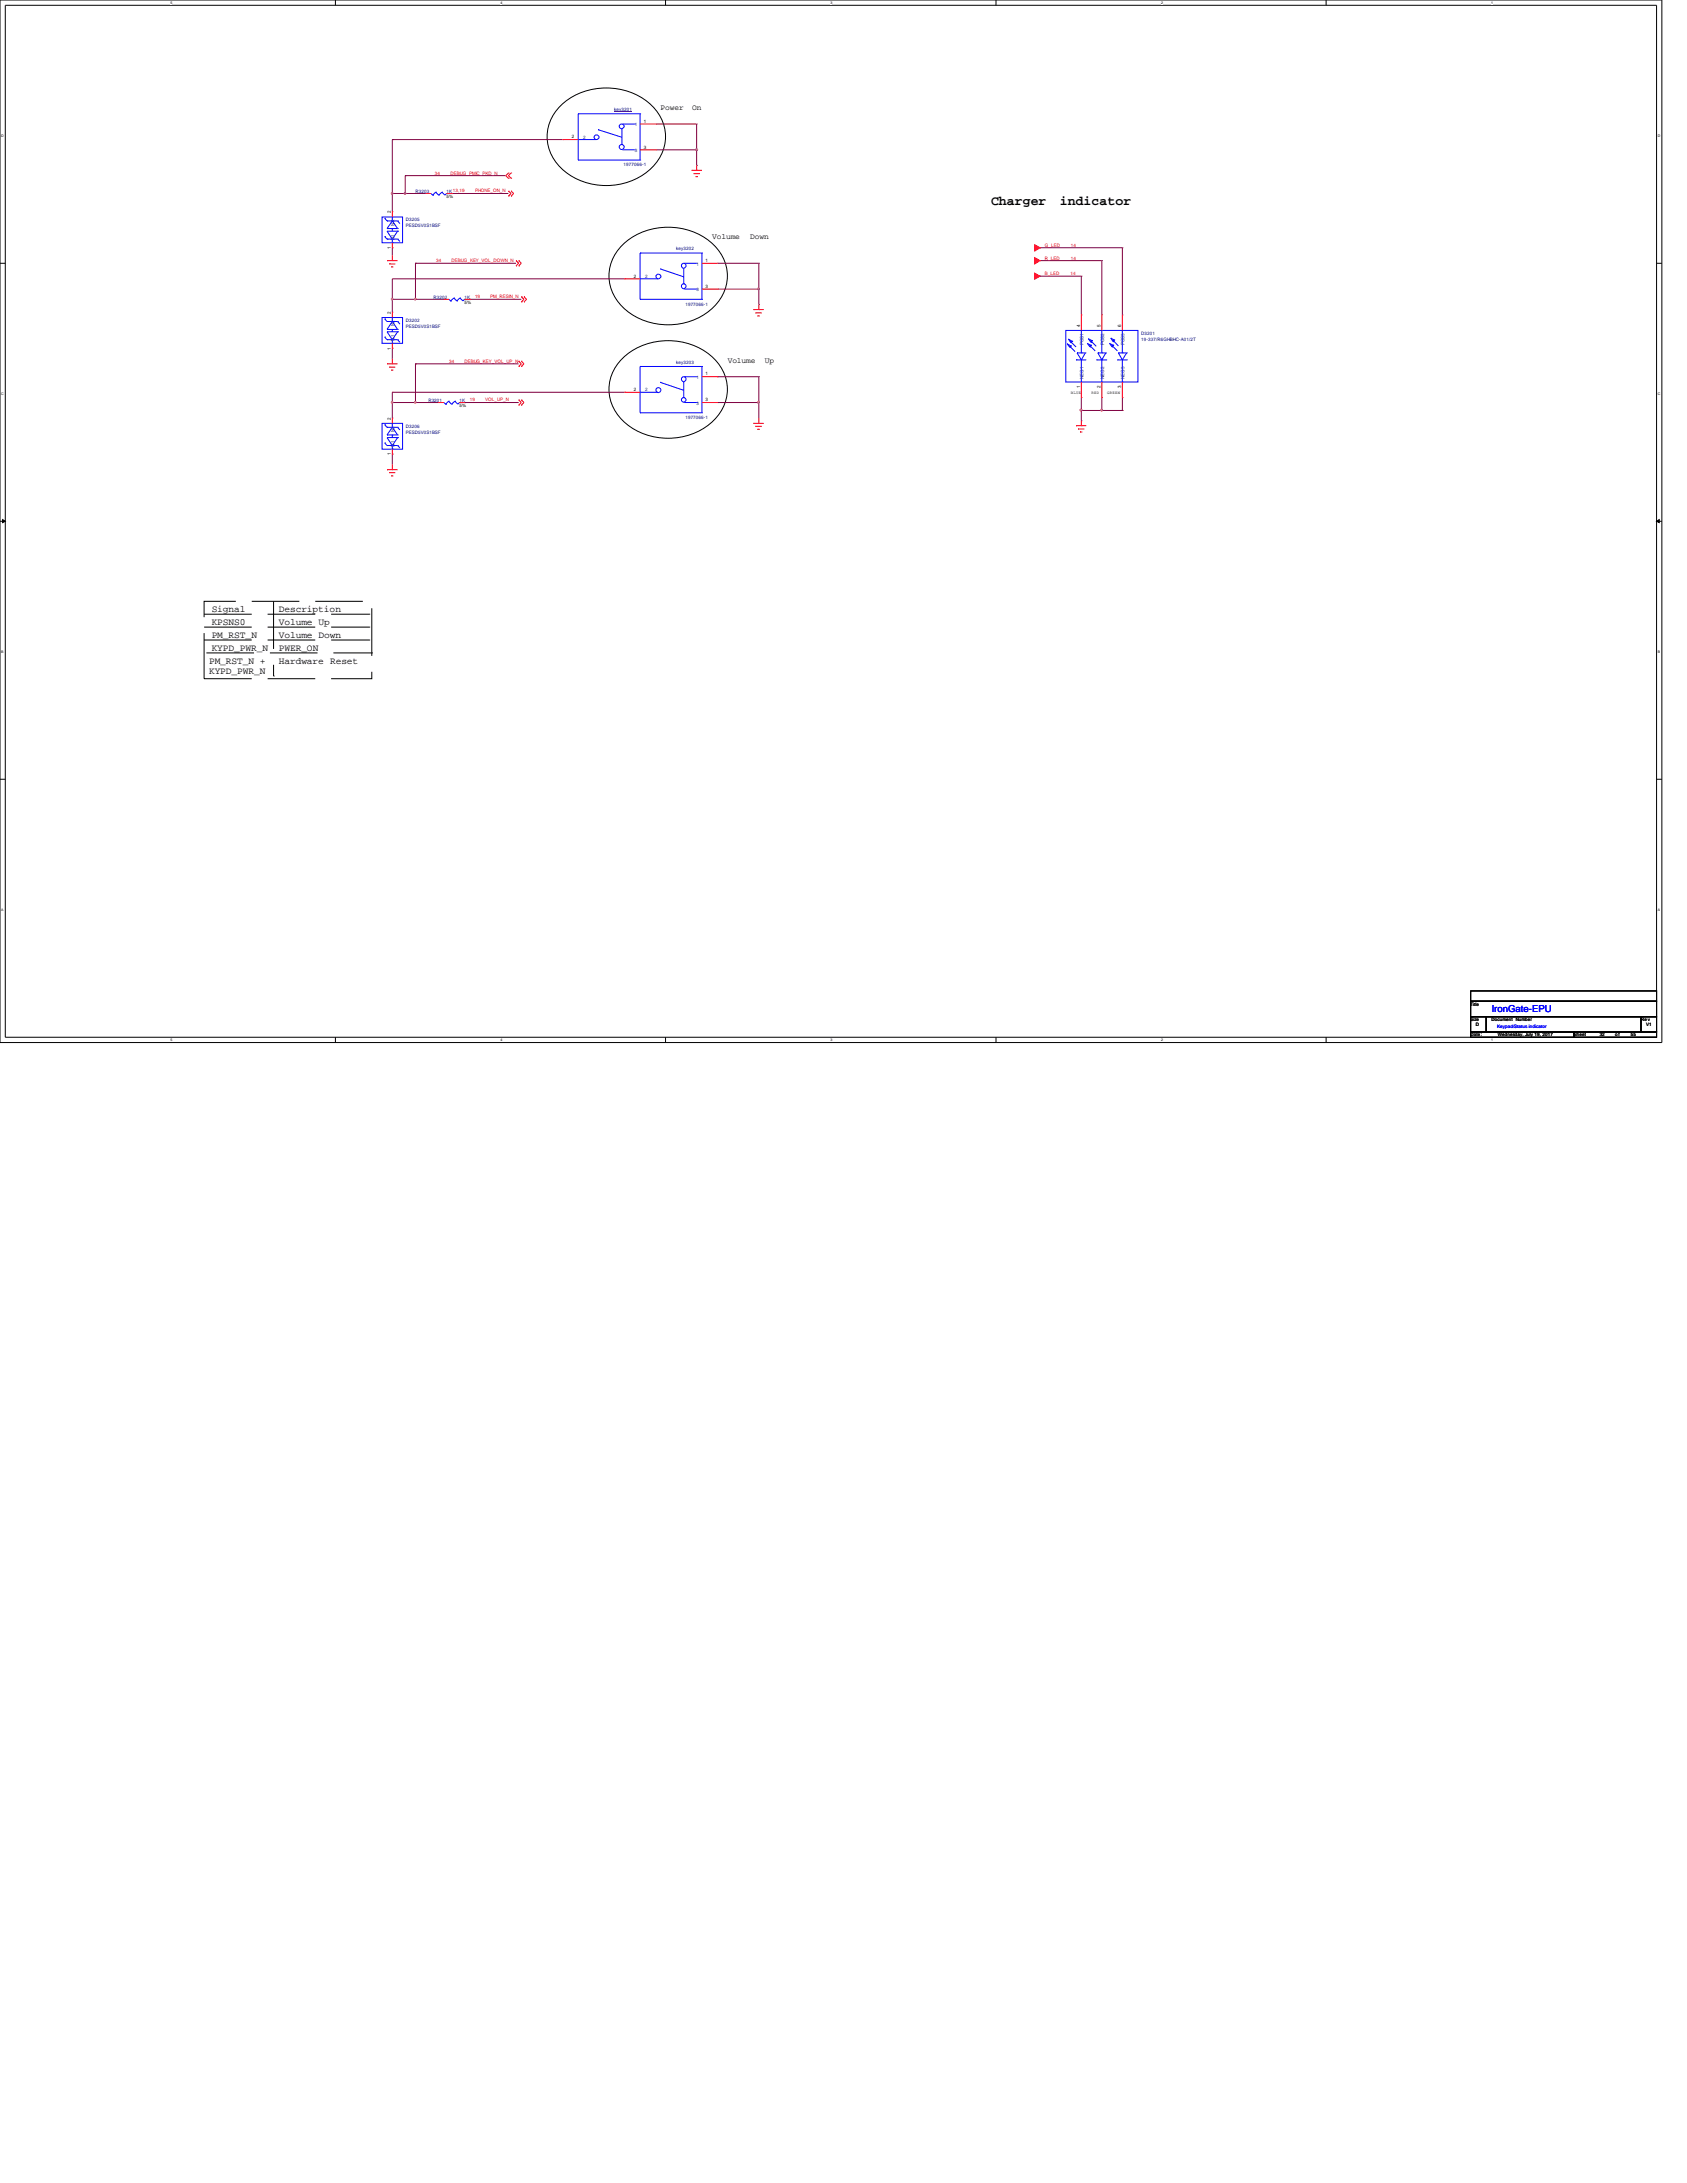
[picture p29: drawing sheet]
<svg xmlns="http://www.w3.org/2000/svg" width="216mm" height="279mm" viewBox="0 0 216 279" stroke-linecap="round" stroke-linejoin="round" font-family="sans-serif">
<defs><g id="words">
<g font-size="1.7">
<text x="126.8" y="26.2">Charger</text>
<text x="135.6" y="26.2">indicator</text>
</g>
<g font-size="1.2">
<text x="27.1" y="80">KPSNS0</text>
<text x="27.1" y="78.3">Signal</text>
<text x="27.1" y="83.3">KYPD_PWR_N</text>
<text x="27.1" y="81.6">PM_RST_N</text>
<text x="35.7" y="83.3">PWER_ON</text>
<text x="35.7" y="81.6">Volume Down</text>
<text x="35.7" y="80">Volume Up</text>
<text x="35.7" y="78.3">Description</text>
<text x="26.8" y="86.2">KYPD_PWR_N</text>
<text x="26.8" y="84.9">PM_RST_N +</text>
<text x="35.7" y="84.9">Hardware Reset</text>
</g>
<text font-size="1.2" fill="#00f" x="190.9" y="129.5">IronGate-EPU</text>
<g font-size="1">
<text x="84.5" y="14.1">Power</text>
<text x="88.6" y="14.1">On</text>
<text x="91.1" y="30.6">Volume</text>
<text x="96" y="30.6">Down</text>
<text x="93.1" y="46.4">Volume</text>
<text x="97.9" y="46.4">Up</text>
</g>
<g font-size=".6">
<text x="73.2" y="17.7">2</text>
<text x="82.4" y="15.7">1</text>
<text x="82.4" y="19">3</text>
<text x="50" y="27.3" transform="rotate(-90 50 27.3)">2</text>
<text x="57.1" y="25.3">5%</text>
<text x="50" y="31.9" transform="rotate(-90 50 31.9)">1</text>
<text x="81.1" y="35.5">2</text>
<text x="90.3" y="33.5">1</text>
<text x="50" y="40.2" transform="rotate(-90 50 40.2)">2</text>
<text x="59.4" y="38.9">5%</text>
<text x="90.3" y="36.8">3</text>
<text x="138.2" y="41.8" transform="rotate(-90 138.2 41.8)">4</text>
<text x="140.8" y="41.8" transform="rotate(-90 140.8 41.8)">5</text>
<text x="143.5" y="41.8" transform="rotate(-90 143.5 41.8)">6</text>
<text x="50" y="44.7" transform="rotate(-90 50 44.7)">1</text>
<text x="50" y="53.7" transform="rotate(-90 50 53.7)">2</text>
<text x="58.8" y="52.1">5%</text>
<text x="81.1" y="50">2</text>
<text x="90.3" y="48">1</text>
<text x="90.3" y="51.4">3</text>
<text x="138.2" y="49.7" transform="rotate(-90 138.2 49.7)">1</text>
<text x="140.8" y="49.7" transform="rotate(-90 140.8 49.7)">2</text>
<text x="143.5" y="49.7" transform="rotate(-90 143.5 49.7)">3</text>
<text x="50" y="58.3" transform="rotate(-90 50 58.3)">1</text>
<text x="188.2" y="128.7">Title</text>
<text x="188.2" y="130.7">Size</text>
<text x="188.9" y="131.3">D</text>
<text x="190.9" y="130.7">Document</text>
<text x="194" y="130.7">Number</text>
<text x="210" y="130.7">Re v</text>
<text x="210.7" y="131.3">V1</text>
<text x="188.2" y="132.6">Date:</text>
<text x="191.7" y="132.6">Wednesday, July 19, 2017</text>
<text x="201.4" y="132.6">Sheet</text>
<text x="204.7" y="132.6">32</text>
<text x="206.7" y="132.6">o f</text>
<text x="208.7" y="132.6">55</text>
</g>
<g font-size=".6" fill="#004080">
<text x="74.6" y="17.7">2</text>
<text x="81.2" y="16.2">1</text>
<text x="81.2" y="19.5">3</text>
<text x="50.5" y="28.9" transform="rotate(-90 50.5 28.9)">N2</text>
<text x="50.5" y="30.7" transform="rotate(-90 50.5 30.7)">N1</text>
<text x="82.5" y="35.6">2</text>
<text x="89.2" y="34">1</text>
<text x="50.5" y="41.7" transform="rotate(-90 50.5 41.7)">N2</text>
<text x="89.2" y="37.3">3</text>
<text x="50.5" y="43.6" transform="rotate(-90 50.5 43.6)">N1</text>
<text x="138.7" y="44.2" transform="rotate(-90 138.7 44.2)">POS1</text>
<text x="141.3" y="44.2" transform="rotate(-90 141.3 44.2)">POS2</text>
<text x="143.9" y="44.2" transform="rotate(-90 143.9 44.2)">POS3</text>
<text x="82.5" y="50.1">2</text>
<text x="89.2" y="48.5">1</text>
<text x="89.2" y="51.8">3</text>
<text x="138.7" y="48.6" transform="rotate(-90 138.7 48.6)">NEG1</text>
<text x="141.3" y="48.6" transform="rotate(-90 141.3 48.6)">NEG2</text>
<text x="143.9" y="48.6" transform="rotate(-90 143.9 48.6)">NEG3</text>
<text x="50.5" y="57.2" transform="rotate(-90 50.5 57.2)">N1</text>
<text x="50.5" y="55.3" transform="rotate(-90 50.5 55.3)">N2</text>
</g>
<g font-size=".6" fill="#000080">
<text x="78.6" y="14.2">key3201</text>
<text x="79.8" y="21.3">1977066-1</text>
<text x="51.9" y="28.3">D3205</text>
<text x="51.9" y="29.1">PESD5V0S1BSF</text>
<text x="53.2" y="24.7">R3203</text>
<text x="57.1" y="24.7">1K13,19</text>
<text x="86.5" y="32">key3202</text>
<text x="51.9" y="41.2">D3202</text>
<text x="51.9" y="42">PESD5V0S1BSF</text>
<text x="55.5" y="38.2">R3202</text>
<text x="59.4" y="38.2">1K</text>
<text x="87.7" y="39.1">1977066-1</text>
<text x="86.5" y="46.5">key3203</text>
<text x="146" y="42.8">D3201</text>
<text x="146" y="43.6">19-337/R6GHBHC-A01/2T</text>
<text x="54.8" y="51.4">R3201</text>
<text x="58.8" y="51.4">1K</text>
<text x="87.7" y="53.7">1977066-1</text>
<text x="51.9" y="54.7">D3206</text>
<text x="51.9" y="55.5">PESD5V0S1BSF</text>
</g>
<g font-size=".6" fill="#f00">
<text x="55.7" y="22.4">34</text>
<text x="57.7" y="22.4">DEBUG_PMIC_PKD_N</text>
<text x="60.8" y="24.6">PHONE_ON_N</text>
<text x="55.8" y="33.5">34</text>
<text x="57.8" y="33.5">DEBUG_KEY_VOL_DOWN_N</text>
<text x="133.7" y="35.2">B_LED</text>
<text x="133.7" y="33.3">R_LED</text>
<text x="133.7" y="31.6">G_LED</text>
<text x="137" y="35.2">14</text>
<text x="137" y="33.3">14</text>
<text x="137" y="31.6">14</text>
<text x="60.8" y="38.1">19</text>
<text x="62.7" y="38.1">PM_RESIN_N</text>
<text x="57.5" y="46.4">34</text>
<text x="59.4" y="46.4">DEBUG_KEY_VOL_UP_N</text>
<text x="60.1" y="51.4">19</text>
<text x="62.1" y="51.4">VOL_UP_N</text>
</g>
<text font-size=".6" fill="#00f" x="191.6" y="131.6">Keypad/Status indicator</text>
<g font-size=".5">
<text x="21.8" y=".5">5</text>
<text x="64.1" y=".5">4</text>
<text x="106.3" y=".5">3</text>
<text x="148.6" y=".5">2</text>
<text x="190.8" y=".5">1</text>
<text x=".2" y="17.6">D</text>
<text x="212.2" y="17.6">D</text>
<text x=".2" y="50.6">C</text>
<text x="137" y="50.4">BLUE</text>
<text x="139.7" y="50.4">RED</text>
<text x="141.7" y="50.4">GREEN</text>
<text x="212.2" y="50.6">C</text>
<text x=".2" y="83.6">B</text>
<text x="212.2" y="83.6">B</text>
<text x=".2" y="116.6">A</text>
<text x="212.2" y="116.6">A</text>
<text x="21.8" y="133.2">5</text>
<text x="64.1" y="133.2">4</text>
<text x="106.3" y="133.2">3</text>
<text x="148.6" y="133.2">2</text>
<text x="190.8" y="133.2">1</text>
</g>
</g></defs>
<path d="M0 0h212.7v133.4h-212.7zM.7 .7h211.3v132.1h-211.3z" fill="none" stroke="#000" stroke-width=".13"/>
<g fill="#fff">
<path d="M21.8 .1h.2v.5h-.2z"/>
<path d="M21.8 132.8h.2v.6h-.2z"/>
</g>
<path d="M42.9 0v.7M42.9 132.8v.6" fill="none" stroke="#000" stroke-width=".13"/>
<g fill="#fff">
<path d="M64.1 .1h.2v.5h-.2z"/>
<path d="M64.1 132.8h.2v.6h-.2z"/>
</g>
<path d="M85.2 0v.7M85.2 132.8v.6" fill="none" stroke="#000" stroke-width=".13"/>
<g fill="#fff">
<path d="M106.3 .1h.2v.5h-.2z"/>
<path d="M106.3 132.8h.2v.6h-.2z"/>
</g>
<path d="M127.5 0v.7M127.5 132.8v.6" fill="none" stroke="#000" stroke-width=".13"/>
<g fill="#fff">
<path d="M148.6 .1h.2v.5h-.2z"/>
<path d="M148.6 132.8h.2v.6h-.2z"/>
</g>
<path d="M169.7 0v.7M169.7 132.8v.6" fill="none" stroke="#000" stroke-width=".13"/>
<g fill="#fff">
<path d="M190.8 .1h.3v.5h-.3z"/>
<path d="M190.8 132.8h.3v.6h-.3z"/>
<path d="M.2 17.2h.2v.5h-.2z"/>
<path d="M212.2 17.2h.2v.5h-.2z"/>
<path d="M.2 50.2h.2v.5h-.2z"/>
<path d="M212.2 50.2h.2v.5h-.2z"/>
</g>
<path d="M0 33.7h.7M212 33.7h.7" fill="none" stroke="#000" stroke-width=".13"/>
<g fill="#fff">
<path d="M.2 83.2h.2v.5h-.2z"/>
<path d="M212.2 83.2h.2v.5h-.2z"/>
</g>
<path d="M0 66.7h.7M.3 66.5l.4 .2-.4 .2zM212 66.7l.3-.2v.4zM212 66.7h.7" fill="none" stroke="#000" stroke-width=".13"/>
<path d="M.3 66.5l.4 .2-.4 .2zM212 66.7l.3-.2v.4z" fill="#000"/>
<g fill="#fff">
<path d="M.2 116.2h.3v.6h-.3z"/>
<path d="M212.2 116.2h.3v.6h-.3z"/>
</g>
<path d="M71.9 13.4a8.6 8.6 0 0 1 12 .7 5.5 5.5 0 0 1-1.3 8.1 8.5 8.5 0 0 1-11.4-1.3 5.4 5.4 0 0 1 .7-7.5zM79.8 31.2a8.6 8.6 0 0 1 12.1 .7 5.5 5.5 0 0 1-1.4 8.1 8.5 8.5 0 0 1-11.3-1.3 5.4 5.4 0 0 1 .6-7.5zM79.8 45.7a8.6 8.6 0 0 1 12.1 .7 5.5 5.5 0 0 1-1.4 8.1 8.5 8.5 0 0 1-11.3-1.3 5.4 5.4 0 0 1 .6-7.5zM0 99.7h.7M212 99.7h.7" fill="none" stroke="#000" stroke-width=".13"/>
<path d="M26.1 77h21.5v9.9h-21.5zM26.1 78.6h21.1M35 77v9.5M26.1 80.3h21.1M26.1 81.9h21.1M26.4 83.6h21.2" fill="none" stroke="#000" stroke-width=".13" stroke-dasharray="6.1 2" stroke-linecap="butt"/>
<g fill="none" stroke="#800040" stroke-width=".13">
<path d="M50.2 38.3h.1M50.2 38.3v1.7M53.2 33.7h.1M53.2 33.7v4.6h-3M53.2 33.7h12.8M60.1 38.3h.1M60.1 38.3h6.6M50.2 51.5h.1M50.2 58.1h.1M50.2 44.6h.1M50.2 51.5h3M50.2 44.6v1.3"/>
<path d="M50.2 51.5v2M50.2 58.1v1.3M59.4 51.5h.1M59.4 51.5h7"/>
</g>
<path d="M53.1 38.2h.1v.1h-.1z" fill-rule="evenodd" fill="#f0f"/>
<path d="M53.1 38.2h.1v.1h-.1z" fill="none" stroke="#f0f" stroke-width=".13"/>
<path d="M53.2 38.3h.1M53.2 38.3h3.6M53.2 46.6h.1M53.2 51.5h.1M53.2 46.6v4.9M53.2 51.5h2.9" fill="none" stroke="#800040" stroke-width=".13"/>
<path d="M53.1 51.4h.1v.2h-.1z" fill-rule="evenodd" fill="#f0f"/>
<path d="M53.1 51.4h.1v.2h-.1z" fill="none" stroke="#f0f" stroke-width=".13"/>
<path d="M53.2 46.6h.1M53.2 46.6h13.2M138.4 52.5h.1M138.4 50.9v1.6M138.4 52.5h2.6M141 52.5h.1M143.6 52.5h.1M143.6 50.9v1.6" fill="none" stroke="#800040" stroke-width=".13"/>
<path d="M138.3 52.4h.1v.2h-.1z" fill-rule="evenodd" fill="#f0f"/>
<path d="M138.3 52.4h.1v.2h-.1z" fill="none" stroke="#f0f" stroke-width=".13"/>
<path d="M140.9 52.4l.2 .1-.1 .1z" fill-rule="evenodd" fill="#f0f"/>
<path d="M140.9 52.4l.2 .1-.1 .1z" fill="none" stroke="#f0f" stroke-width=".13"/>
<g fill="none" stroke="#800040" stroke-width=".13">
<path d="M51.9 24.8h.1M51.9 24.8h2.6M133.1 31.7h.1M133.1 33.4h.1M133.1 35.3h.1M133.1 31.7h10.5M133.1 33.4h7.9M133.1 35.3h5.3M138.4 35.3h.1M138.4 35.3v5M141 33.4h.1M141 33.4v6.9"/>
<path d="M143.6 31.7h.1M143.6 31.7v8.6M138.4 53.8h.1M138.4 52.5v1.3M141 52.5h.1M141 50.9v1.6M141 52.5h2.6M143.6 52.5h.1"/>
</g>
<path d="M51.8 24.7l.1 .1-.1 .1z" fill-rule="evenodd" fill="#f0f"/>
<path d="M51.8 24.7l.1 .1-.1 .1z" fill="none" stroke="#f0f" stroke-width=".13"/>
<path d="M50.2 24.8h.1M50.2 24.8v2.3M51.9 22.5h.1M51.9 22.5h12.8M51.9 22.5v2.3M57.8 24.8h.1M57.8 24.8h7.3" fill="none" stroke="#800040" stroke-width=".13"/>
<path d="M50.1 24.7l.2 .1-.1 .1z" fill-rule="evenodd" fill="#f0f"/>
<path d="M50.1 24.7l.2 .1-.1 .1z" fill="none" stroke="#f0f" stroke-width=".13"/>
<path d="M83.9 15.9h5.3M89.2 15.9h.1M89.2 19.2h.1M89.2 15.9v3.3M50.2 31.7h.1M50.2 24.8h.1M50.2 31.7v1M50.2 24.8h1.7" fill="none" stroke="#800040" stroke-width=".13"/>
<path d="M89.1 19.1h.2l-.1 .2z" fill-rule="evenodd" fill="#f0f"/>
<path d="M89.1 19.1h.2l-.1 .2z" fill="none" stroke="#f0f" stroke-width=".13"/>
<path d="M50.2 17.9h.1M50.2 17.9h21.8M50.2 17.9v6.9M83.9 19.2h5.3M89.2 19.2h.1M89.2 19.2v2M89.2 21.2h.1M91.8 33.7h5.3M97.1 33.7h.1M97.1 37h.1M97.1 33.7v3.3" fill="none" stroke="#800040" stroke-width=".13"/>
<path d="M97 36.9l.2 .1-.1 .1z" fill-rule="evenodd" fill="#f0f"/>
<path d="M97 36.9l.2 .1-.1 .1z" fill="none" stroke="#f0f" stroke-width=".13"/>
<path d="M50.2 38.3h.1M79.9 35.7h.1M79.9 35.7h-29.7v2.6M91.8 37h5.3M97.1 37h.1M97.1 39h.1M97.1 37v2" fill="none" stroke="#800040" stroke-width=".13"/>
<path d="M50.1 38.2h.1v.1h-.1z" fill-rule="evenodd" fill="#f0f"/>
<path d="M50.1 38.2h.1v.1h-.1z" fill="none" stroke="#f0f" stroke-width=".13"/>
<path d="M91.8 48.2h.1M91.8 48.2h5.3M97.1 48.2h.1M97.1 48.2v3.3" fill="none" stroke="#800040" stroke-width=".13"/>
<path d="M97 51.4l.2 .1-.1 .1z" fill-rule="evenodd" fill="#f0f"/>
<path d="M97 51.4l.2 .1-.1 .1z" fill="none" stroke="#f0f" stroke-width=".13"/>
<path d="M50.2 50.2h.1M50.2 51.5h.1M50.2 50.2h29.7M50.2 50.2v1.3M91.8 51.5h.1M91.8 51.5h5.3M97.1 51.5h.1M97.1 51.5v2" fill="none" stroke="#800040" stroke-width=".13"/>
<path d="M50.1 51.4h.1v.2h-.1z" fill-rule="evenodd" fill="#f0f"/>
<path d="M50.1 51.4h.1v.2h-.1z" fill="none" stroke="#f0f" stroke-width=".13"/>
<g fill="none" stroke="#f00" stroke-width=".13">
<path d="M49.5 33.4h.1M49.5 33.4h1.4M49.8 33.8h.1M49.8 33.8h.8M50.1 34.2h.1M50.1 34.2h.2M50.2 33.4h.1M50.2 32.7v.7M66 34h.1M66 33.4h.1M66 33.4l.4 .3-.4 .3M66.4 34h.1"/>
<path d="M66.4 33.4h.1M66.4 33.4l.3 .3-.3 .3M66.7 38.7h.1M66.7 38h.1M66.7 38l.4 .3-.4 .4M67.1 38.7h.1M67.1 38h.1M67.1 38l.3 .3-.3 .4M88.5 21.8h.1M88.5 21.8h1.3M88.8 22.2h.1M88.8 22.2h.8"/>
<path d="M89 22.6h.1M89 22.6h.3M89.2 21.8h.1M89.2 21.2v.6M96.4 39.6h.1M96.4 39.6h1.3M97.1 39.6h.1M97.1 39v.6M49.5 46.6h.1M49.5 46.6h1.4M49.8 47h.1M49.8 47h.8"/>
<path d="M50.1 47.4h.1M50.1 47.4h.2M50.2 46.6h.1M50.2 45.9v.7M50.2 59.4v.7M66.4 51.9h.1M66.4 51.2h.1M66.4 46.9h.1M66.4 46.2h.1M66.4 51.2l.3 .3-.3 .4M66.4 46.2l.3 .4-.3 .3M66.7 51.9h.1"/>
<path d="M66.7 51.2h.1M66.7 46.9h.1M66.7 46.2h.1M66.7 51.2l.4 .3-.4 .4M66.7 46.2l.4 .4-.4 .3M96.4 54.2h.1M96.4 54.2h1.3M96.7 40h.1M96.7 54.6h.1M96.7 40h.8M96.7 54.6h.8M96.9 40.4h.1"/>
<path d="M96.9 54.9h.1M96.9 40.4h.3M96.9 54.9h.3M97.1 54.2h.1M97.1 53.5v.7M137.7 54.5h.1M137.7 54.5h1.3M138 54.9h.1M138 54.9h.8M138.2 55.3h.1M138.2 55.3h.3M138.4 54.5h.1"/>
<path d="M138.4 53.8v.7M49.5 60.1h.1M49.5 60.1h1.4M49.8 60.5h.1M49.8 60.5h.8M50.1 60.9h.1M50.1 60.9h.2M50.2 60.1h.1"/>
</g>
<path d="M132.4 35l.7 .3-.7 .4z" fill-rule="evenodd" fill="#f00"/>
<path d="M132.4 35l.7 .3-.7 .4z" fill="none" stroke="#f00" stroke-width=".13"/>
<path d="M132.4 33l.7 .4-.7 .4z" fill-rule="evenodd" fill="#f00"/>
<path d="M132.4 33l.7 .4-.7 .4z" fill="none" stroke="#f00" stroke-width=".13"/>
<path d="M132.4 31.3l.7 .4-.7 .4z" fill-rule="evenodd" fill="#f00"/>
<g fill="none" stroke="#f00" stroke-width=".13">
<path d="M72 17.9h.1M72 17.9h2M81.9 15.9h2M81.9 19.2h2M83.9 15.9h.1M83.9 19.2h.1M50.2 40h.1M50.2 31.7h.1M50.2 27.1h.1M50.2 27.1v.7M50.2 31.1v.6M50.2 40v.6"/>
<path d="M54.5 24.8h.1M54.5 24.8h.7M56.8 38.3h.1M56.8 38.3h.7M57.1 24.8h.7M57.8 24.8h.1M59.4 38.3h.7M60.1 38.3h.1M65.1 25.1h.1M65.1 24.5h.1M65.1 22.8h.1M65.1 22.1h.1"/>
<path d="M65.1 24.5l.3 .3-.3 .3M65.1 22.1l-.4 .4 .4 .3M65.4 25.1h.1M65.4 24.5h.1M65.4 22.1h.1M65.4 22.8h.1M65.4 24.5l.3 .3-.3 .3M65.4 22.1l-.3 .4 .3 .3M79.9 35.7h.1M79.9 35.7h2M89.8 33.7h2M89.8 37h2"/>
<path d="M91.8 33.7h.1M91.8 37h.1M132.4 31.3l.7 .4-.7 .4zM50.2 44.6h.1M50.2 58.1h.1M50.2 53.5h.1M50.2 43.9v.7M50.2 53.5v.7M50.2 57.5v.6M56.1 51.5h.1M56.1 51.5h.7M58.8 51.5h.6"/>
<path d="M59.4 51.5h.1M79.9 50.2h.1M79.9 50.2h2M89.8 51.5h2M89.8 48.2h2M91.8 48.2h.1M91.8 51.5h.1M138.4 50.9h.1M138.4 40.3h.1M138.4 40.3v2M138.4 48.9v2M141 50.9h.1"/>
<path d="M141 40.3h.1M141 40.3v2M141 48.9v2M143.6 50.9h.1M143.6 40.3h.1M143.6 40.3v2M143.6 48.9v2"/>
</g>
<path d="M188.2 126.8h23.8v1.3h-23.8zM188.2 128.1h23.8v2h-23.8zM188.2 130.1h2v2h-2zM188.2 132.1h13.2v.7h-13.2zM190.2 130.1h19.8v2h-19.8zM201.4 132.1h10.6v.7h-10.6zM210 130.1h2v2h-2z" fill="none" stroke="#000" stroke-width=".13"/>
<g fill="none" stroke="#00f" stroke-width=".13">
<path d="M74 14.6h.1M74 17.9h2.2M74 14.6v5.9M74 14.6h7.9M76.2 17.9h.1M76.5 16.6h.1M76.5 16.6l3.1 1M79.6 18.5h.1M79.6 16.5v2M79.7 15.9h1.5M79.7 19.2h1.5M81.2 15.9h.1"/>
<path d="M81.2 19.2h.1M81.9 14.6h.1M81.9 14.6v5.9M48.9 27.8h2.6v3.3h-2.6zM49.2 27.9h.1M49.2 30.3h.1M49.2 27.9l.3 .4M49.2 30.3l.3 .3M49.5 28.3h.1M49.5 29.3h.1M49.5 30.6h.1M49.5 28.3h1.4"/>
<path d="M49.5 29.3h1.4M49.5 30.6h1.4M50.2 28.3h.1M50.2 29.3h.1M50.2 30.6h.1M50.2 31.1h.1M50.2 27.8v.5M50.2 29.3v.3M50.2 30.6v.5M50.2 28.3l.7 1M50.2 28.3l-.7 1M50.9 28.3h.1"/>
<path d="M50.9 29.3h.1M50.9 29.6h.1M50.9 30.6h.1M50.9 28.3l.3 .3M50.9 29.6l-.7 1M50.9 29.6h-1.4l.7 1M50.9 30.6l.3 .3M55.2 24.8l.2 .2M55.4 25h.1M55.8 24.6h.1M55.8 24.6l.3 .4M55.8 24.6l-.4 .4"/>
<path d="M56.1 25h.1M56.6 24.6h.1M56.6 24.6l-.5 .4M56.6 24.6l.3 .4 .2-.2M57.1 24.8h.1M57.5 38.3l.2 .2M57.7 38.5h.1M58.1 38.1h.1M58.1 38.1l.4 .4M58.1 38.1l-.4 .4M58.5 38.5h.1M58.8 38.1h.1"/>
<path d="M58.8 38.1l-.3 .4M58.8 38.1l.5 .4 .1-.2M59.4 38.3h.1M74 20.5h.1M74 20.5h7.9M81.9 20.5h.1M81.9 38.3h.1M81.9 32.4h.1M81.9 32.4v5.9M81.9 35.7h2.2M81.9 38.3h7.9M81.9 32.4h7.9"/>
<path d="M84.1 35.7h.1M84.5 34.4h.1M84.5 34.4l3 1M87.5 36.3h.1M87.5 34.4v1.9M87.6 33.7h1.6M87.6 37h1.6M89.2 33.7h.1M89.2 37h.1M89.8 38.3h.1M89.8 32.4h.1M89.8 32.4v5.9"/>
<path d="M48.9 40.6h2.6v3.3h-2.6zM48.9 54.2h2.6v3.3h-2.6zM49.2 40.8h.1M49.2 43.1h.1M49.2 54.4h.1M49.2 56.7h.1M49.2 40.8l.3 .3M49.2 43.1l.3 .4M49.2 54.4l.3 .3M49.2 56.7l.3 .3M49.5 41.1h.1M49.5 42.2h.1"/>
<path d="M49.5 43.5h.1M49.5 54.7h.1M49.5 55.7h.1M49.5 57h.1M49.5 41.1h1.4M49.5 42.2h1.4M49.5 43.5h1.4M49.5 54.7h1.4M49.5 55.7h1.4M49.5 57h1.4M50.2 41.1h.1M50.2 42.2h.1"/>
<path d="M50.2 43.5h.1M50.2 43.9h.1M50.2 54.7h.1M50.2 55.7h.1M50.2 57h.1M50.2 57.5h.1M50.2 41.1l.7 1.1M50.2 41.1l-.7 1.1M50.2 40.6v.5M50.2 42.2v.3M50.2 43.5v.4M50.2 54.2v.5"/>
<path d="M50.2 55.7v.3M50.2 57v.5M50.2 54.7l.7 1M50.2 54.7l-.7 1M50.9 41.1h.1M50.9 42.2h.1M50.9 42.5h.1M50.9 43.5h.1M50.9 54.7h.1M50.9 55.7h.1M50.9 56h.1M50.9 57h.1"/>
<path d="M50.9 41.1l.3 .4M50.9 42.5l-.7 1M50.9 42.5h-1.4l.7 1M50.9 43.5l.3 .3M50.9 54.7l.3 .3M50.9 56l-.7 1M50.9 56h-1.4l.7 1M50.9 57l.3 .3M56.8 51.5l.2 .2M57 51.7h.1M57.4 51.4h.1M57.4 51.4l.4 .3"/>
<path d="M57.4 51.4l-.4 .3M57.8 51.7h.1M58.2 51.4h.1M58.2 51.4l-.4 .3M58.2 51.4l.4 .3 .2-.2M58.8 51.5h.1M81.9 52.8h.1M81.9 46.9h.1M81.9 46.9v5.9M81.9 50.2h2.2M81.9 52.8h7.9M81.9 46.9h7.9"/>
<path d="M84.1 50.2h.1M84.5 48.9h.1M84.5 48.9l3 1.1M87.5 50.9h.1M87.5 48.9v2M87.6 48.2h1.6M87.6 51.5h1.6M89.2 48.2h.1M89.2 51.5h.1M89.8 52.8h.1M89.8 46.9h.1M89.8 46.9v5.9"/>
<path d="M136.4 42.3h9.2v6.6h-9.2zM136.9 44.3h.1M136.9 44.3l.7 .7M136.9 44.5h.1M137 43.7h.1M137 43.7l.7 .7M137 44.3h.1M137 43.9h.1M137 44.3l-.1 .2M137 44.3l-.4-.3 .3 .5M137.2 43.7h.1M137.2 43.7l-.2 .2"/>
<path d="M137.2 43.7l-.5-.3 .3 .5M137.7 46.1h.1M137.7 46.1h1.3M137.8 45.2h.1M137.8 45.2h1.1M137.8 45.2l.6 .9M138.4 46.1h.1M138.4 45.2h.1M138.4 42.3v2.9M138.4 46.1v2.8M138.9 45.2h.1M138.9 45.2l-.5 .9"/>
<path d="M139.4 44.2h.1M139.4 44.2l.8 .7M139.5 44.4h.1M139.6 43.6h.1M139.6 43.6l.7 .7M139.6 44.2h.1M139.6 43.8h.1M139.6 44.2l-.1 .2M139.6 44.2l-.5-.3 .4 .5M139.7 43.6h.1M139.7 43.6l-.1 .2M139.7 43.6l-.4-.3 .3 .5"/>
<path d="M140.3 46.1h.1M140.3 46.1h1.4M140.5 45.2h.1M140.5 45.2h1M140.5 45.2l.5 .9M141 45.2h.1M141 46.1h.1M141 42.3v2.9M141 46.1v2.8M141.5 45.2h.1M141.5 45.2l-.5 .9M142.3 44.2h.1"/>
<path d="M142.3 44.2l.7 .7M142.3 44.4h.1M142.4 43.5h.1M142.4 43.5l.7 .8M142.5 44.2h.1M142.5 43.7h.1M142.5 44.2l-.2 .2M142.5 44.2l-.5-.3 .3 .5M142.6 43.5h.1M142.6 43.5l-.1 .2M142.6 43.5l-.4-.2 .3 .4M143 46.1h.1"/>
<path d="M143 46.1h1.3M143.1 45.2h.1M143.1 45.2h1.1M143.1 45.2l.5 .9M143.6 45.2h.1M143.6 48.9h.1M143.6 42.3v2.9M143.6 46.1v2.8M144.2 45.2h.1M144.2 45.2l-.6 .9"/>
<circle cx="76.4" cy="17.6" r=".31"/>
<circle cx="79.6" cy="18.8" r=".32"/>
<circle cx="79.6" cy="16.2" r=".31"/>
<circle cx="84.3" cy="35.4" r=".31"/>
<circle cx="87.5" cy="36.6" r=".31"/>
<circle cx="87.5" cy="34" r=".31"/>
<circle cx="84.3" cy="49.9" r=".32"/>
<circle cx="87.5" cy="48.5" r=".31"/>
<circle cx="87.5" cy="51.2" r=".3"/>
</g>
<path d="M78.6 14.2h2.3" fill="none" stroke="#000080" stroke-width=".13"/>
<path d="M53.1 38.2h.1v.1h-.1z" fill-rule="evenodd" fill="#f0f"/>
<path d="M53.1 38.2h.1v.1h-.1z" fill="none" stroke="#f0f" stroke-width=".13"/>
<path d="M53.1 51.4h.1v.2h-.1z" fill-rule="evenodd" fill="#f0f"/>
<path d="M53.1 51.4h.1v.2h-.1z" fill="none" stroke="#f0f" stroke-width=".13"/>
<path d="M138.3 52.4h.1v.2h-.1z" fill-rule="evenodd" fill="#f0f"/>
<path d="M138.3 52.4h.1v.2h-.1z" fill="none" stroke="#f0f" stroke-width=".13"/>
<path d="M140.9 52.4l.2 .1-.1 .1z" fill-rule="evenodd" fill="#f0f"/>
<path d="M140.9 52.4l.2 .1-.1 .1z" fill="none" stroke="#f0f" stroke-width=".13"/>
<path d="M51.8 24.7l.1 .1-.1 .1z" fill-rule="evenodd" fill="#f0f"/>
<path d="M51.8 24.7l.1 .1-.1 .1z" fill="none" stroke="#f0f" stroke-width=".13"/>
<path d="M50.1 24.7l.2 .1-.1 .1z" fill-rule="evenodd" fill="#f0f"/>
<path d="M50.1 24.7l.2 .1-.1 .1z" fill="none" stroke="#f0f" stroke-width=".13"/>
<path d="M89.1 19.1h.2l-.1 .2z" fill-rule="evenodd" fill="#f0f"/>
<path d="M89.1 19.1h.2l-.1 .2z" fill="none" stroke="#f0f" stroke-width=".13"/>
<path d="M97 36.9l.2 .1-.1 .1z" fill-rule="evenodd" fill="#f0f"/>
<path d="M97 36.9l.2 .1-.1 .1z" fill="none" stroke="#f0f" stroke-width=".13"/>
<path d="M50.1 38.2h.1v.1h-.1z" fill-rule="evenodd" fill="#f0f"/>
<path d="M50.1 38.2h.1v.1h-.1z" fill="none" stroke="#f0f" stroke-width=".13"/>
<path d="M97 51.4l.2 .1-.1 .1z" fill-rule="evenodd" fill="#f0f"/>
<path d="M97 51.4l.2 .1-.1 .1z" fill="none" stroke="#f0f" stroke-width=".13"/>
<path d="M50.1 51.4h.1v.2h-.1z" fill-rule="evenodd" fill="#f0f"/>
<path d="M50.1 51.4h.1v.2h-.1z" fill="none" stroke="#f0f" stroke-width=".13"/>
<use href="#words"/>
</svg>
